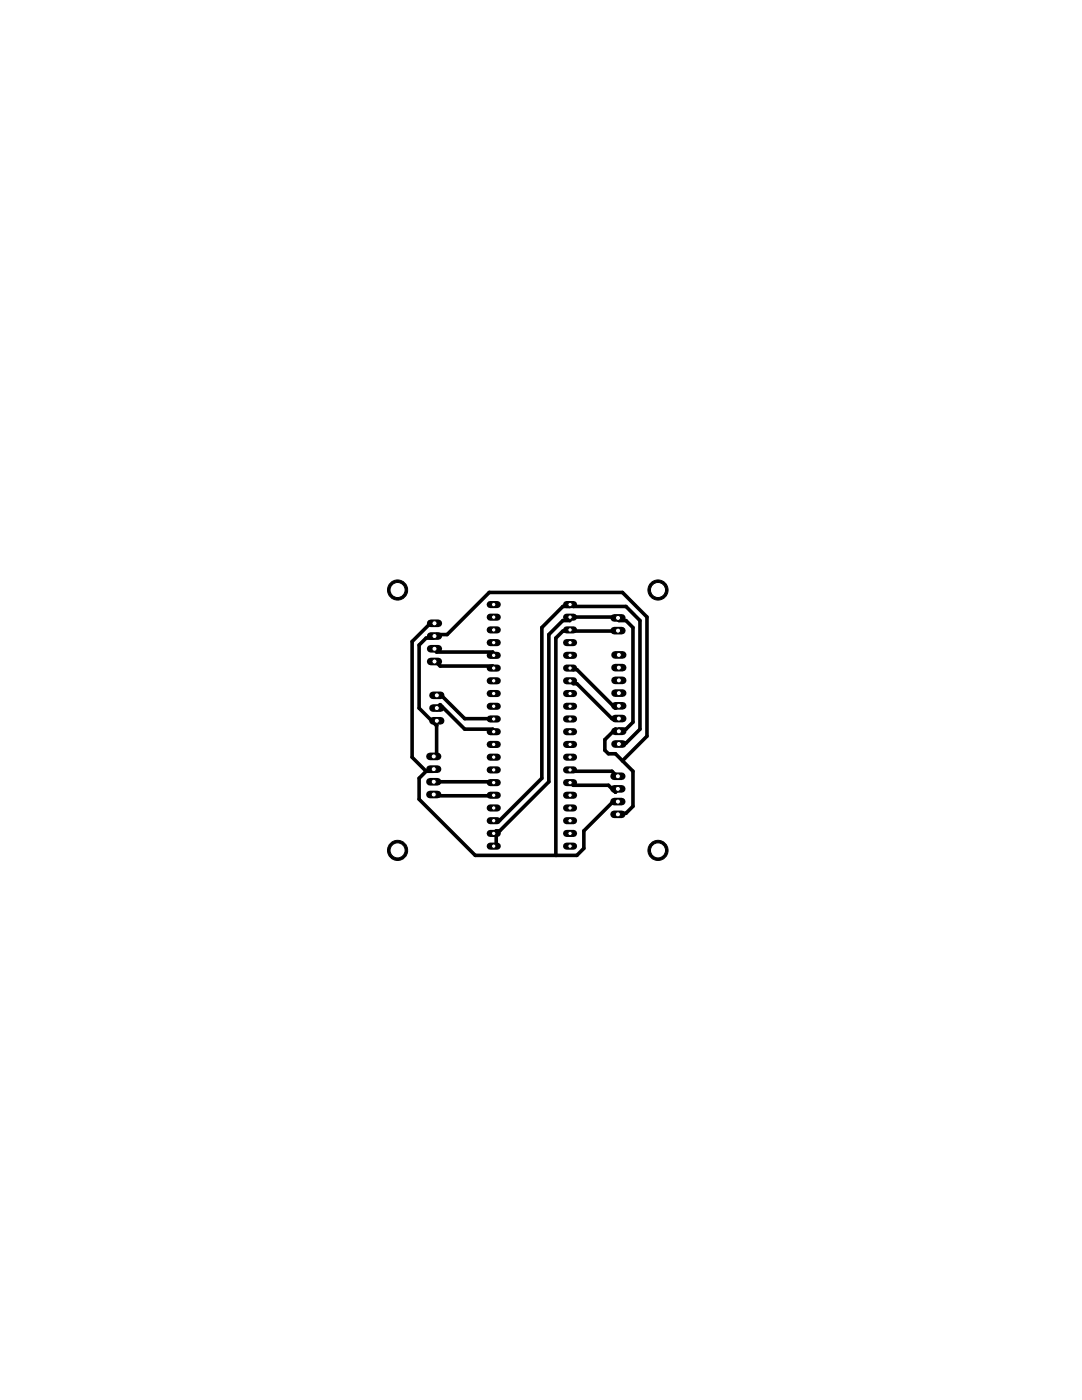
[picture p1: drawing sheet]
<svg xmlns="http://www.w3.org/2000/svg" width="216mm" height="279mm" viewBox="0 0 216 279" stroke-linecap="round" stroke-linejoin="round" font-family="sans-serif">
<g fill="none" stroke="#000" stroke-width=".72">
<path d="M86.7 124.4l-.3 .1h-.7l-3.5 3.5v23.1l2.8 2.8M86.7 129.5l.4 .6h11.2l.2 .7M86.7 132l.4 .2 .7 .7h10.5l.2 .4M87.2 138.8l.6-.3 4.9 4.9 5.8 .1M113.7 135.9l.7 .5h.7l7 7h1.4M113.7 133.3l.7 .3h.7l7.7 7.7 .7-.4M123.3 125.9h-8.9l-.7-.2v.2h-1.4l-1.4 1.4v43.4M85 153.9l-1.4 1.4v4.2l11.2 11.2h20.3l1.4-1.4v-3.5l5.6-5.6h.7l.5-.2M86.6 153.5l-.2 .4h-1.4M86.6 156h11.7l.2 .2M86.6 158.6l.5 .2h11.2l.2-.1M87.1 144.8l-3.5-3.5v-12.6l1.4-1.4h1.4l.7-.7h2.1l8.4-8.4h26.6l4.9 4.9v23.8l-4.9 4.9"/>
<path d="M87.2 141.3l.6-.7 4.9 4.9h5.6l.2 .5M87.2 143.8l-.1 6.6-.5 .6M113.7 156.2l.7 .5h7l1.4 1.4 .5-.7M113.7 153.6l.7 .3h7.7l1.2 1M123.5 148.5v-.2h1.4l2.8-2.8v-21.7l-2.8-2.8h-10.5l-.7-.4v.4h-1.4l-4.2 4.2v30.1l-8.4 8.4-1.2 .1M123.3 162.5l.2-.2h1.4l1.4-1.4v-7l-3.5-3.5h-1.4l-.7-.7v-2.1l2.1-2.1 .7 .4v-.4h1.4l1.4-1.4v-18.9l-1.4-1.4h-1.4l-.2-.5-.5-.2-9.1 .1v.6h-1.4l-2.8 2.8v29.4l-9.8 9.8h-.7l-.5 .5 .5 .2v2.1l-.5 .3"/>
</g>
<path d="M122.6 125.9h1.5" fill="none" stroke="#000" stroke-width="1.5"/>
<circle cx="123.3" cy="125.9" r=".51" fill="#fff" stroke="#000" stroke-width=".2"/>
<path d="M122.6 123.3h1.5" fill="none" stroke="#000" stroke-width="1.5"/>
<circle cx="123.3" cy="123.3" r=".51" fill="#fff" stroke="#000" stroke-width=".2"/>
<path d="M85.9 124.4h1.6" fill="none" stroke="#000" stroke-width="1.5"/>
<circle cx="86.7" cy="124.4" r=".51" fill="#fff" stroke="#000" stroke-width=".2"/>
<path d="M85.9 126.9h1.6" fill="none" stroke="#000" stroke-width="1.5"/>
<circle cx="86.7" cy="126.9" r=".51" fill="#fff" stroke="#000" stroke-width=".2"/>
<path d="M85.9 129.5h1.6" fill="none" stroke="#000" stroke-width="1.5"/>
<circle cx="86.7" cy="129.5" r=".51" fill="#fff" stroke="#000" stroke-width=".2"/>
<path d="M85.9 132h1.6" fill="none" stroke="#000" stroke-width="1.5"/>
<circle cx="86.7" cy="132" r=".51" fill="#fff" stroke="#000" stroke-width=".2"/>
<path d="M113.1 168.9h1.3" fill="none" stroke="#000" stroke-width="1.4"/>
<circle cx="113.7" cy="168.9" r=".44" fill="#fff" stroke="#000" stroke-width=".2"/>
<path d="M113.1 166.3h1.3" fill="none" stroke="#000" stroke-width="1.4"/>
<circle cx="113.7" cy="166.3" r=".44" fill="#fff" stroke="#000" stroke-width=".2"/>
<path d="M113.1 163.8h1.3" fill="none" stroke="#000" stroke-width="1.4"/>
<circle cx="113.7" cy="163.8" r=".44" fill="#fff" stroke="#000" stroke-width=".2"/>
<path d="M113.1 161.2h1.3" fill="none" stroke="#000" stroke-width="1.4"/>
<circle cx="113.7" cy="161.2" r=".44" fill="#fff" stroke="#000" stroke-width=".2"/>
<path d="M113.1 158.7h1.3" fill="none" stroke="#000" stroke-width="1.4"/>
<circle cx="113.7" cy="158.7" r=".44" fill="#fff" stroke="#000" stroke-width=".2"/>
<path d="M113.1 156.2h1.3" fill="none" stroke="#000" stroke-width="1.4"/>
<circle cx="113.7" cy="156.2" r=".44" fill="#fff" stroke="#000" stroke-width=".2"/>
<path d="M113.1 153.6h1.3" fill="none" stroke="#000" stroke-width="1.4"/>
<circle cx="113.7" cy="153.6" r=".44" fill="#fff" stroke="#000" stroke-width=".2"/>
<path d="M113.1 151.1h1.3" fill="none" stroke="#000" stroke-width="1.4"/>
<circle cx="113.7" cy="151.1" r=".44" fill="#fff" stroke="#000" stroke-width=".2"/>
<path d="M113.1 148.6h1.3" fill="none" stroke="#000" stroke-width="1.4"/>
<circle cx="113.7" cy="148.6" r=".44" fill="#fff" stroke="#000" stroke-width=".2"/>
<path d="M113.1 146h1.3" fill="none" stroke="#000" stroke-width="1.4"/>
<circle cx="113.7" cy="146" r=".44" fill="#fff" stroke="#000" stroke-width=".2"/>
<path d="M113.1 143.5h1.3" fill="none" stroke="#000" stroke-width="1.4"/>
<circle cx="113.7" cy="143.5" r=".44" fill="#fff" stroke="#000" stroke-width=".2"/>
<path d="M113.1 140.9h1.3" fill="none" stroke="#000" stroke-width="1.4"/>
<circle cx="113.7" cy="140.9" r=".44" fill="#fff" stroke="#000" stroke-width=".2"/>
<path d="M113.1 138.4h1.3" fill="none" stroke="#000" stroke-width="1.4"/>
<circle cx="113.7" cy="138.4" r=".44" fill="#fff" stroke="#000" stroke-width=".2"/>
<path d="M113.1 135.9h1.3" fill="none" stroke="#000" stroke-width="1.4"/>
<circle cx="113.7" cy="135.9" r=".44" fill="#fff" stroke="#000" stroke-width=".2"/>
<path d="M113.1 133.3h1.3" fill="none" stroke="#000" stroke-width="1.4"/>
<circle cx="113.7" cy="133.3" r=".44" fill="#fff" stroke="#000" stroke-width=".2"/>
<path d="M113.1 130.8h1.3" fill="none" stroke="#000" stroke-width="1.4"/>
<circle cx="113.7" cy="130.8" r=".44" fill="#fff" stroke="#000" stroke-width=".2"/>
<path d="M113.1 128.2h1.3" fill="none" stroke="#000" stroke-width="1.4"/>
<circle cx="113.7" cy="128.2" r=".44" fill="#fff" stroke="#000" stroke-width=".2"/>
<path d="M113.1 125.7h1.3" fill="none" stroke="#000" stroke-width="1.4"/>
<circle cx="113.7" cy="125.7" r=".44" fill="#fff" stroke="#000" stroke-width=".2"/>
<path d="M113.1 123.2h1.3" fill="none" stroke="#000" stroke-width="1.4"/>
<circle cx="113.7" cy="123.2" r=".44" fill="#fff" stroke="#000" stroke-width=".2"/>
<path d="M113.1 120.6h1.3" fill="none" stroke="#000" stroke-width="1.4"/>
<circle cx="113.7" cy="120.6" r=".44" fill="#fff" stroke="#000" stroke-width=".2"/>
<path d="M97.8 168.9h1.4" fill="none" stroke="#000" stroke-width="1.4"/>
<circle cx="98.5" cy="168.9" r=".44" fill="#fff" stroke="#000" stroke-width=".2"/>
<path d="M97.8 166.3h1.4" fill="none" stroke="#000" stroke-width="1.4"/>
<circle cx="98.5" cy="166.3" r=".44" fill="#fff" stroke="#000" stroke-width=".2"/>
<path d="M97.8 163.8h1.4" fill="none" stroke="#000" stroke-width="1.4"/>
<circle cx="98.5" cy="163.8" r=".44" fill="#fff" stroke="#000" stroke-width=".2"/>
<path d="M97.8 161.2h1.4" fill="none" stroke="#000" stroke-width="1.4"/>
<circle cx="98.5" cy="161.2" r=".44" fill="#fff" stroke="#000" stroke-width=".2"/>
<path d="M97.8 158.7h1.4" fill="none" stroke="#000" stroke-width="1.4"/>
<circle cx="98.5" cy="158.7" r=".44" fill="#fff" stroke="#000" stroke-width=".2"/>
<path d="M97.8 156.2h1.4" fill="none" stroke="#000" stroke-width="1.4"/>
<circle cx="98.5" cy="156.2" r=".44" fill="#fff" stroke="#000" stroke-width=".2"/>
<path d="M97.8 153.6h1.4" fill="none" stroke="#000" stroke-width="1.4"/>
<circle cx="98.5" cy="153.6" r=".44" fill="#fff" stroke="#000" stroke-width=".2"/>
<path d="M97.8 151.1h1.4" fill="none" stroke="#000" stroke-width="1.4"/>
<circle cx="98.5" cy="151.1" r=".44" fill="#fff" stroke="#000" stroke-width=".2"/>
<path d="M97.8 148.6h1.4" fill="none" stroke="#000" stroke-width="1.4"/>
<circle cx="98.5" cy="148.6" r=".44" fill="#fff" stroke="#000" stroke-width=".2"/>
<path d="M97.8 146h1.4" fill="none" stroke="#000" stroke-width="1.4"/>
<circle cx="98.5" cy="146" r=".44" fill="#fff" stroke="#000" stroke-width=".2"/>
<path d="M97.8 143.5h1.4" fill="none" stroke="#000" stroke-width="1.4"/>
<circle cx="98.5" cy="143.5" r=".44" fill="#fff" stroke="#000" stroke-width=".2"/>
<path d="M97.8 140.9h1.4" fill="none" stroke="#000" stroke-width="1.4"/>
<circle cx="98.5" cy="140.9" r=".44" fill="#fff" stroke="#000" stroke-width=".2"/>
<path d="M97.8 138.4h1.4" fill="none" stroke="#000" stroke-width="1.4"/>
<circle cx="98.5" cy="138.4" r=".44" fill="#fff" stroke="#000" stroke-width=".2"/>
<path d="M97.8 135.9h1.4" fill="none" stroke="#000" stroke-width="1.4"/>
<circle cx="98.5" cy="135.9" r=".44" fill="#fff" stroke="#000" stroke-width=".2"/>
<path d="M97.8 133.3h1.4" fill="none" stroke="#000" stroke-width="1.4"/>
<circle cx="98.5" cy="133.3" r=".44" fill="#fff" stroke="#000" stroke-width=".2"/>
<path d="M97.8 130.8h1.4" fill="none" stroke="#000" stroke-width="1.4"/>
<circle cx="98.5" cy="130.8" r=".44" fill="#fff" stroke="#000" stroke-width=".2"/>
<path d="M97.8 128.2h1.4" fill="none" stroke="#000" stroke-width="1.4"/>
<circle cx="98.5" cy="128.2" r=".44" fill="#fff" stroke="#000" stroke-width=".2"/>
<path d="M97.8 125.7h1.4" fill="none" stroke="#000" stroke-width="1.4"/>
<circle cx="98.5" cy="125.7" r=".44" fill="#fff" stroke="#000" stroke-width=".2"/>
<path d="M97.8 123.2h1.4" fill="none" stroke="#000" stroke-width="1.4"/>
<circle cx="98.5" cy="123.2" r=".44" fill="#fff" stroke="#000" stroke-width=".2"/>
<path d="M97.8 120.6h1.4" fill="none" stroke="#000" stroke-width="1.4"/>
<circle cx="98.5" cy="120.6" r=".44" fill="#fff" stroke="#000" stroke-width=".2"/>
<path d="M122.7 130.7h1.5" fill="none" stroke="#000" stroke-width="1.5"/>
<circle cx="123.5" cy="130.7" r=".51" fill="#fff" stroke="#000" stroke-width=".2"/>
<path d="M122.7 133.2h1.5" fill="none" stroke="#000" stroke-width="1.5"/>
<circle cx="123.5" cy="133.2" r=".51" fill="#fff" stroke="#000" stroke-width=".2"/>
<path d="M122.7 135.8h1.5" fill="none" stroke="#000" stroke-width="1.5"/>
<circle cx="123.5" cy="135.8" r=".51" fill="#fff" stroke="#000" stroke-width=".2"/>
<path d="M122.7 138.3h1.5" fill="none" stroke="#000" stroke-width="1.5"/>
<circle cx="123.5" cy="138.3" r=".51" fill="#fff" stroke="#000" stroke-width=".2"/>
<path d="M122.7 140.9h1.5" fill="none" stroke="#000" stroke-width="1.5"/>
<circle cx="123.5" cy="140.9" r=".51" fill="#fff" stroke="#000" stroke-width=".2"/>
<path d="M122.7 143.4h1.5" fill="none" stroke="#000" stroke-width="1.5"/>
<circle cx="123.5" cy="143.4" r=".51" fill="#fff" stroke="#000" stroke-width=".2"/>
<path d="M122.7 145.9h1.5" fill="none" stroke="#000" stroke-width="1.5"/>
<circle cx="123.5" cy="145.9" r=".51" fill="#fff" stroke="#000" stroke-width=".2"/>
<path d="M122.7 148.5h1.5" fill="none" stroke="#000" stroke-width="1.5"/>
<circle cx="123.5" cy="148.5" r=".51" fill="#fff" stroke="#000" stroke-width=".2"/>
<path d="M86.4 138.8h1.5" fill="none" stroke="#000" stroke-width="1.5"/>
<circle cx="87.2" cy="138.8" r=".51" fill="#fff" stroke="#000" stroke-width=".2"/>
<path d="M86.4 141.3h1.5" fill="none" stroke="#000" stroke-width="1.5"/>
<circle cx="87.2" cy="141.3" r=".51" fill="#fff" stroke="#000" stroke-width=".2"/>
<path d="M86.4 143.8h1.5" fill="none" stroke="#000" stroke-width="1.5"/>
<circle cx="87.2" cy="143.8" r=".51" fill="#fff" stroke="#000" stroke-width=".2"/>
<path d="M85.8 158.6h1.5" fill="none" stroke="#000" stroke-width="1.5"/>
<circle cx="86.6" cy="158.6" r=".51" fill="#fff" stroke="#000" stroke-width=".2"/>
<path d="M85.8 156h1.5" fill="none" stroke="#000" stroke-width="1.5"/>
<circle cx="86.6" cy="156" r=".51" fill="#fff" stroke="#000" stroke-width=".2"/>
<path d="M85.8 153.5h1.5" fill="none" stroke="#000" stroke-width="1.5"/>
<circle cx="86.6" cy="153.5" r=".51" fill="#fff" stroke="#000" stroke-width=".2"/>
<path d="M85.8 151h1.5" fill="none" stroke="#000" stroke-width="1.5"/>
<circle cx="86.6" cy="151" r=".51" fill="#fff" stroke="#000" stroke-width=".2"/>
<path d="M122.5 154.9h1.6" fill="none" stroke="#000" stroke-width="1.5"/>
<circle cx="123.3" cy="154.9" r=".51" fill="#fff" stroke="#000" stroke-width=".2"/>
<path d="M122.5 157.4h1.6" fill="none" stroke="#000" stroke-width="1.5"/>
<circle cx="123.3" cy="157.4" r=".51" fill="#fff" stroke="#000" stroke-width=".2"/>
<path d="M122.5 160h1.6" fill="none" stroke="#000" stroke-width="1.5"/>
<circle cx="123.3" cy="160" r=".51" fill="#fff" stroke="#000" stroke-width=".2"/>
<path d="M122.5 162.5h1.6" fill="none" stroke="#000" stroke-width="1.5"/>
<circle cx="123.3" cy="162.5" r=".51" fill="#fff" stroke="#000" stroke-width=".2"/>
<circle cx="79.3" cy="117.8" r="2.01" fill="#000" stroke="#000" stroke-width=".2"/>
<circle cx="79.3" cy="117.8" r="1.5" fill="#fff" stroke="#000" stroke-width=".2"/>
<circle cx="131.3" cy="117.8" r="2.01" fill="#000" stroke="#000" stroke-width=".2"/>
<circle cx="131.3" cy="117.8" r="1.5" fill="#fff" stroke="#000" stroke-width=".2"/>
<circle cx="79.3" cy="169.7" r="2.01" fill="#000" stroke="#000" stroke-width=".2"/>
<circle cx="79.3" cy="169.7" r="1.5" fill="#fff" stroke="#000" stroke-width=".2"/>
<circle cx="131.3" cy="169.7" r="2.01" fill="#000" stroke="#000" stroke-width=".2"/>
<circle cx="131.3" cy="169.7" r="1.5" fill="#fff" stroke="#000" stroke-width=".2"/>
</svg>
